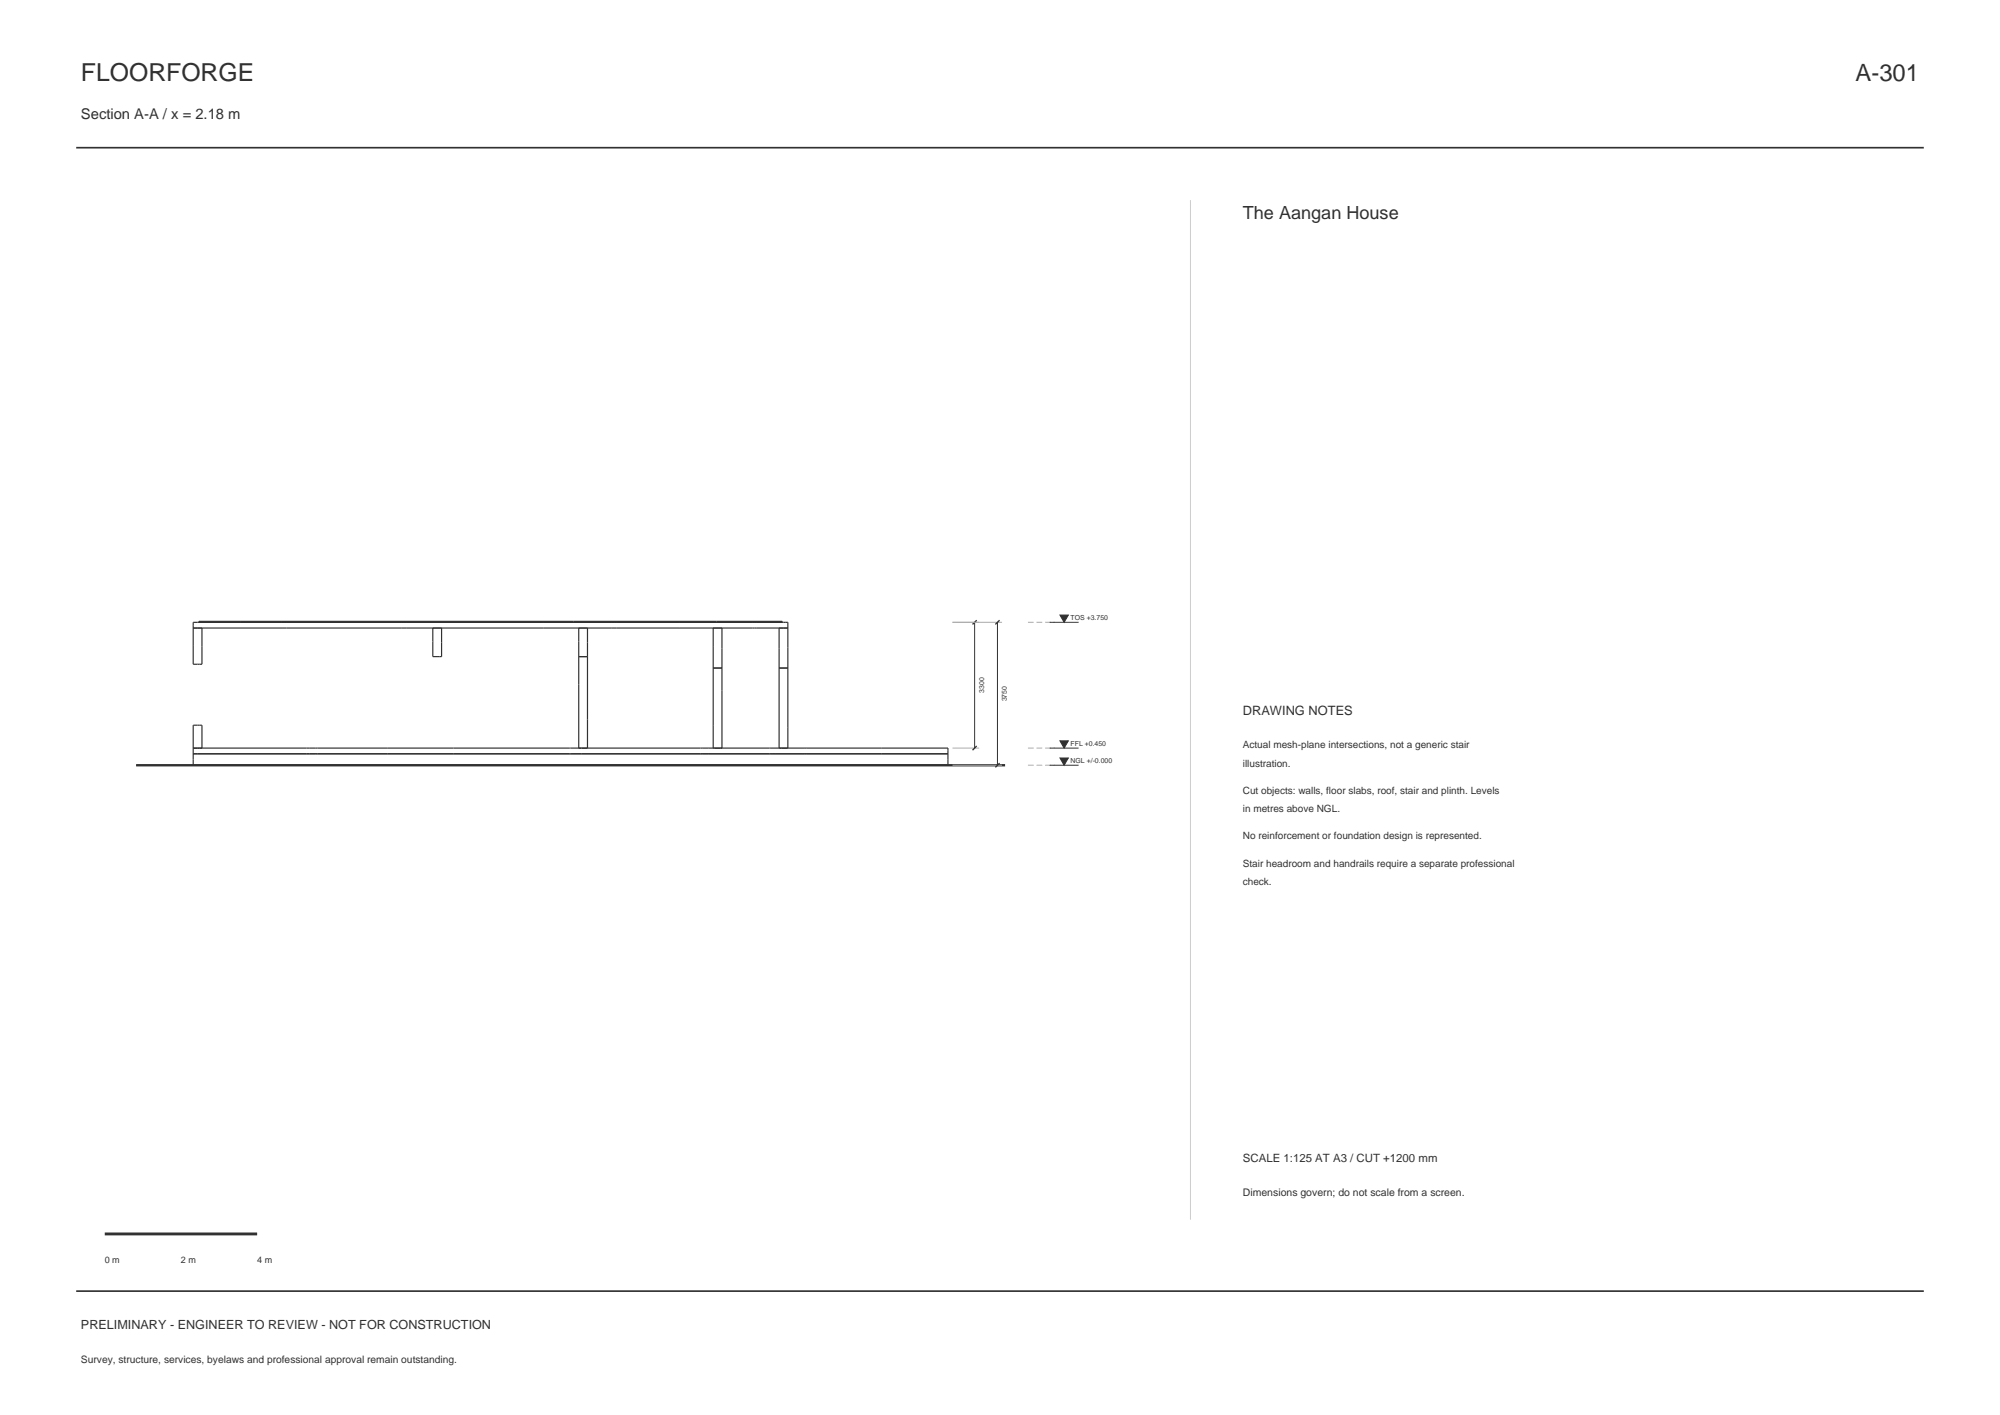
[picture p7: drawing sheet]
<svg xmlns="http://www.w3.org/2000/svg" width="420mm" height="297mm" viewBox="0 0 420 297" stroke-linecap="round" stroke-linejoin="round" font-family="sans-serif">
<defs><g id="words">
<text font-size="5.2" fill="#25372f" x="17" y="17">FLOORFORGE</text>
<text font-size="5" fill="#25372f" x="389.7" y="17">A-301</text>
<text font-size="3.8" fill="#25372f" x="261" y="46">The Aangan House</text>
<text font-size="3.1" fill="#25372f" x="17" y="25">Section A-A / x = 2.18 m</text>
<text font-size="2.7" fill="#25372f" x="261" y="150">DRAWING NOTES</text>
<text font-size="2.6" fill="#25372f" x="17" y="279">PRELIMINARY - ENGINEER TO REVIEW - NOT FOR CONSTRUCTION</text>
<text font-size="2.4" fill="#25372f" x="261" y="244">SCALE 1:125 AT A3 / CUT +1200 mm</text>
<text font-size="2.2" fill="#25372f" x="261" y="251">Dimensions govern; do not scale from a screen.</text>
<g font-size="2.1" fill="#25372f">
<text x="261" y="157">Actual mesh-plane intersections, not a generic stair</text>
<text x="261" y="160.9">illustration.</text>
<text x="261" y="166.6">Cut objects: walls, floor slabs, roof, stair and plinth. Levels</text>
<text x="261" y="170.5">in metres above NGL.</text>
<text x="261" y="176.2">No reinforcement or foundation design is represented.</text>
<text x="261" y="181.9">Stair headroom and handrails require a separate professional</text>
<text x="261" y="185.8">check.</text>
<text x="17" y="286">Survey, structure, services, byelaws and professional approval remain outstanding.</text>
</g>
<g font-size="1.9" fill="#25372f">
<text x="22" y="265">0 m</text>
<text x="38" y="265">2 m</text>
<text x="54" y="265">4 m</text>
</g>
<g font-size="1.4" fill="#25372f">
<text x="224.8" y="130.1">TOS +3.750</text>
<text x="206.7" y="145.4" transform="rotate(-90 206.7 145.4)">3300</text>
<text x="211.5" y="147.2" transform="rotate(-90 211.5 147.2)">3750</text>
<text x="224.8" y="160.1">NGL +/-0.000</text>
<text x="224.8" y="156.5">FFL +0.450</text>
</g>
</g></defs>
<path d="M16 31h388M16 271h388" fill="none" stroke="#25372f" stroke-width=".35"/>
<g fill="none" stroke="#25372f" stroke-width=".25">
<path d="M40.6 131.8h124.9M41.8 130.6v-.2h122.5v.2M42.4 131.8v7.6h-1.8v-8.8h124.9v26.4M90.9 131.8v6h1.8v-6M121.5 137.8h1.9M121.5 131.8v25.2M123.4 131.8v25.2M149.8 131.8v25.2M151.6 131.8v25.2M163.6 131.8v25.2M40.6 158.2h158.5M40.6 157h158.5v3.6h-158.5v-8.4h1.8v4.8"/>
<path d="M149.8 140.2h1.8M163.6 140.2h1.9"/>
</g>
<path d="M28.6 160.6h182.5" fill="none" stroke="#25372f" stroke-width=".5"/>
<path d="M200 130.6h10.4M200 157h5.6M200 160.6h10.4" fill="none" stroke="#a8afa4" stroke-width=".21"/>
<path d="M204.7 130.6v26.4M209.5 130.6v30M220.4 130.6h6.1M220.4 157h6.1M220.4 160.6h6.1" fill="none" stroke="#25372f" stroke-width=".21"/>
<path d="M205.1 130.2l-.9 .9M209.9 130.2l-.9 .9M205.1 156.6l-.9 .9M209.9 160.2l-.9 .9" fill="none" stroke="#25372f" stroke-width=".28"/>
<path d="M215.9 130.6h5.6M215.9 157h5.6M215.9 160.6h5.6" fill="none" stroke="#a8afa4" stroke-width=".21" stroke-dasharray="1.2 .6" stroke-linecap="butt"/>
<g fill="#25372f" stroke="#25372f" stroke-width=".21">
<path d="M222.6 159.1h1.7l-.8 1.5z"/>
<path d="M222.6 155.5h1.7l-.8 1.5z"/>
<path d="M222.6 129.1h1.7l-.8 1.5z"/>
</g>
<path d="M250 42v214" fill="none" stroke="#c9d0c7" stroke-width=".21"/>
<path d="M22 259h32" fill="none" stroke="#25372f" stroke-width=".6"/>
<use href="#words"/>
</svg>
